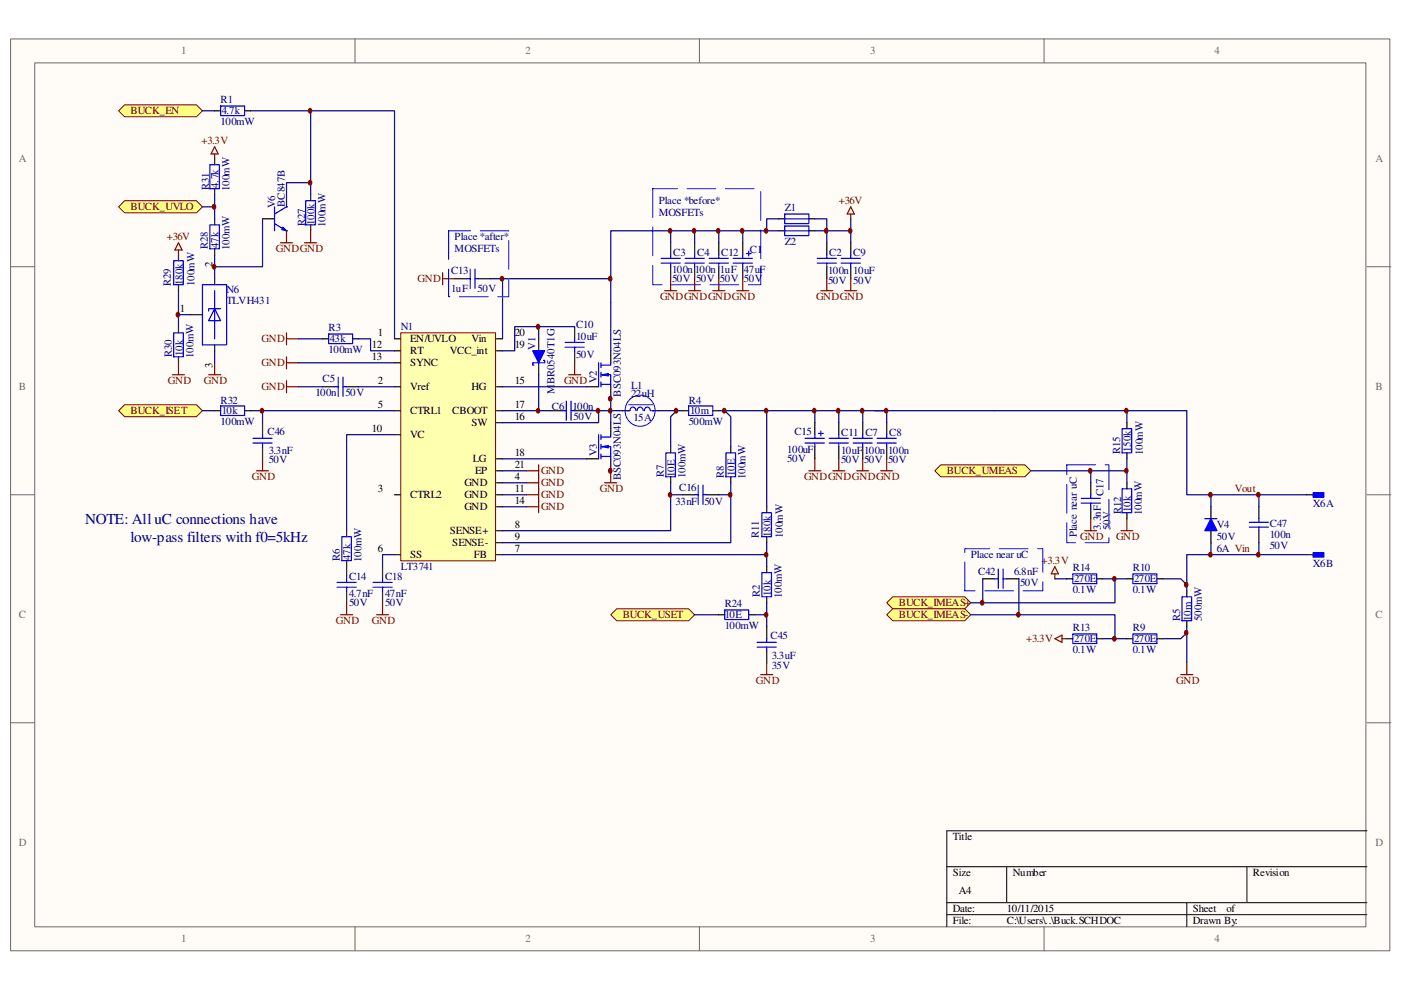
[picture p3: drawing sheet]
<svg xmlns="http://www.w3.org/2000/svg" width="297mm" height="210mm" viewBox="0 0 297 210" stroke-linecap="round" stroke-linejoin="round" font-family="sans-serif">
<defs><g id="words">
<g font-size="3.2" fill="#000080">
<text x="18" y="111">NOTE: All uC connections have</text>
<text x="27.7" y="114.9">low-pass filters with f0=5kHz</text>
</g>
<g font-size="2.3" fill="#696969">
<text x="38.4" y="11.5">1</text>
<text x="111.4" y="11.5">2</text>
<text x="184.5" y="11.5">3</text>
<text x="257.5" y="11.5">4</text>
<text x="4" y="34.4">A</text>
<text x="291.6" y="34.4">A</text>
<text x="4" y="82.7">B</text>
<text x="291.6" y="82.7">B</text>
<text x="4" y="131.1">C</text>
<text x="291.6" y="131.1">C</text>
<text x="4" y="179.4">D</text>
<text x="291.6" y="179.4">D</text>
<text x="38.4" y="199.8">1</text>
<text x="111.4" y="199.8">2</text>
<text x="184.5" y="199.8">3</text>
<text x="257.5" y="199.8">4</text>
</g>
<g font-size="2.3" fill="#000080">
<text x="46.8" y="21.9">R1</text>
<text x="46.8" y="26.5">100mW</text>
<text x="47" y="24.2">4.7k</text>
<text x="44.3" y="40.3" transform="rotate(-90 44.3 40.3)">R31</text>
<text x="46.4" y="39.8" transform="rotate(-90 46.4 39.8)">4.7k</text>
<text x="48.6" y="40.6" transform="rotate(-90 48.6 40.6)">100mW</text>
<text x="58.3" y="44.1" transform="rotate(-90 58.3 44.1)">V6</text>
<text x="60.4" y="43.9" transform="rotate(-90 60.4 43.9)">BC847B</text>
<text x="64.7" y="47.9" transform="rotate(-90 64.7 47.9)">R27</text>
<text x="66.7" y="47.7" transform="rotate(-90 66.7 47.7)">100k</text>
<text x="139.7" y="43.3">Place *before*</text>
<text x="139.7" y="45.8">MOSFETs</text>
<text x="166.4" y="44.8">Z1</text>
<text x="44.1" y="52.7" transform="rotate(-90 44.1 52.7)">R28</text>
<text x="46.4" y="52.5" transform="rotate(-90 46.4 52.5)">47k</text>
<text x="48.6" y="53" transform="rotate(-90 48.6 53)">100mW</text>
<text x="69" y="48.2" transform="rotate(-90 69 48.2)">100mW</text>
<text x="96.4" y="50.9">Place *after*</text>
<text x="96.4" y="53.5">MOSFETs</text>
<text x="159" y="53.7">C1</text>
<text x="166.4" y="51.9">Z2</text>
<text x="95.6" y="58">C13</text>
<text x="142.5" y="57.8">100n</text>
<text x="142.5" y="59.9">50V</text>
<text x="142.7" y="54.2">C3</text>
<text x="147.3" y="57.8">100n</text>
<text x="147.6" y="59.9">50V</text>
<text x="147.8" y="54.2">C4</text>
<text x="152.7" y="57.8">1uF</text>
<text x="152.7" y="59.9">50V</text>
<text x="152.9" y="54.2">C12</text>
<text x="157.7" y="57.8">47uF</text>
<text x="157.7" y="59.9">50V</text>
<text x="175.6" y="58">100n</text>
<text x="175.8" y="54.2">C2</text>
<text x="180.9" y="58">10uF</text>
<text x="180.9" y="54.2">C9</text>
<text x="36.2" y="60.7" transform="rotate(-90 36.2 60.7)">R29</text>
<text x="38.7" y="60.4" transform="rotate(-90 38.7 60.4)">180k</text>
<text x="41.3" y="60.7" transform="rotate(-90 41.3 60.7)">100mW</text>
<text x="48" y="64.4">TLVH431</text>
<text x="48" y="62.1">N6</text>
<text x="95.6" y="61.9">1uF</text>
<text x="101.3" y="61.9">50V</text>
<text x="175.6" y="60.1">50V</text>
<text x="180.9" y="60.1">50V</text>
<text x="69.7" y="70.3">R3</text>
<text x="85" y="70">N1</text>
<text x="122.1" y="69.5">C10</text>
<text x="36.4" y="75.6" transform="rotate(-90 36.4 75.6)">R30</text>
<text x="38.7" y="75.4" transform="rotate(-90 38.7 75.4)">10k</text>
<text x="41" y="75.9" transform="rotate(-90 41 75.9)">100mW</text>
<text x="69.7" y="74.8">100mW</text>
<text x="69.9" y="72.6">43k</text>
<text x="113.5" y="74.1" transform="rotate(-90 113.5 74.1)">V1</text>
<text x="122.1" y="72.1">10uF</text>
<text x="122.1" y="75.9">50V</text>
<text x="66.9" y="84">100n</text>
<text x="68.4" y="80.9">C5</text>
<text x="73.2" y="84">50V</text>
<text x="117.6" y="83.6" transform="rotate(-90 117.6 83.6)">MBR0540T1G</text>
<text x="126.5" y="81.2" transform="rotate(-90 126.5 81.2)">V2</text>
<text x="133.8" y="82.5">L1</text>
<text x="46.8" y="85.6">R32</text>
<text x="47" y="87.8">10k</text>
<text x="117" y="86.8">C6</text>
<text x="121.4" y="86.8">100n</text>
<text x="121.6" y="89.1">50V</text>
<text x="131.6" y="84.1" transform="rotate(-90 131.6 84.1)">BSC093N04LS</text>
<text x="133.8" y="84.2">22uH</text>
<text x="134.3" y="89.4">15A</text>
<text x="146" y="85.6">R4</text>
<text x="146.3" y="87.8">10m</text>
<text x="46.8" y="90.1">100mW</text>
<text x="56.7" y="92.2">C46</text>
<text x="146" y="90.1">500mW</text>
<text x="166.9" y="96">100uF</text>
<text x="168.4" y="92.2">C15</text>
<text x="178.3" y="92.4">C11 C7</text>
<text x="188.5" y="92.4">C8</text>
<text x="239.8" y="95.8" transform="rotate(-90 239.8 95.8)">150k</text>
<text x="57" y="96.2">3.3nF</text>
<text x="57" y="98.3">50V</text>
<text x="126.5" y="96.8" transform="rotate(-90 126.5 96.8)">V3</text>
<text x="131.6" y="101.9" transform="rotate(-90 131.6 101.9)">BSC093N04LS</text>
<text x="140.8" y="101.1" transform="rotate(-90 140.8 101.1)">R7</text>
<text x="143.1" y="101.1" transform="rotate(-90 143.1 101.1)">10E</text>
<text x="145.4" y="101.3" transform="rotate(-90 145.4 101.3)">100mW</text>
<text x="153.5" y="101.3" transform="rotate(-90 153.5 101.3)">R8</text>
<text x="155.8" y="100.8" transform="rotate(-90 155.8 100.8)">10E</text>
<text x="158.1" y="101.6" transform="rotate(-90 158.1 101.6)">100mW</text>
<text x="166.9" y="98">50V</text>
<text x="178.3" y="96.2">10uF</text>
<text x="178.3" y="98.3">50V</text>
<text x="183.2" y="96.2">100n</text>
<text x="183.2" y="98.3">50V</text>
<text x="188.3" y="96.2">100n</text>
<text x="188.3" y="98.3">50V</text>
<text x="237.5" y="96.3" transform="rotate(-90 237.5 96.3)">R15</text>
<text x="242.3" y="96.5" transform="rotate(-90 242.3 96.5)">100mW</text>
<text x="143.3" y="107.1">33nF 50V</text>
<text x="144" y="104.1">C16</text>
<text x="233.9" y="105.2" transform="rotate(-90 233.9 105.2)">C17</text>
<text x="278.4" y="107.4">X6A</text>
<text x="163.4" y="113.8" transform="rotate(-90 163.4 113.8)">180k</text>
<text x="228.3" y="113.8" transform="rotate(-90 228.3 113.8)">Place near uC</text>
<text x="233.4" y="112.3" transform="rotate(-90 233.4 112.3)">3.3nF</text>
<text x="235.5" y="112.3" transform="rotate(-90 235.5 112.3)">50V</text>
<text x="237.7" y="109" transform="rotate(-90 237.7 109)">R12</text>
<text x="239.8" y="108.5" transform="rotate(-90 239.8 108.5)">10k</text>
<text x="242.1" y="109.3" transform="rotate(-90 242.1 109.3)">100mW</text>
<text x="258" y="112">V4</text>
<text x="269.2" y="111.8">C47</text>
<text x="72" y="118.9" transform="rotate(-90 72 118.9)">R6</text>
<text x="74.3" y="118.7" transform="rotate(-90 74.3 118.7)">47k</text>
<text x="76.6" y="119.2" transform="rotate(-90 76.6 119.2)">100mW</text>
<text x="160.9" y="114.1" transform="rotate(-90 160.9 114.1)">R11</text>
<text x="166" y="114.1" transform="rotate(-90 166 114.1)">100mW</text>
<text x="205.9" y="118.4">Place near uC</text>
<text x="258" y="114.6">50V</text>
<text x="258" y="117.1">6A Vin</text>
<text x="269.2" y="114">100n</text>
<text x="269.2" y="116.3">50V</text>
<text x="74" y="122.9">C14</text>
<text x="81.7" y="122.9">C18</text>
<text x="85" y="120.9">LT3741</text>
<text x="207.4" y="121.9">C42</text>
<text x="215" y="121.9">6.8nF</text>
<text x="216.3" y="124.2">50V</text>
<text x="227.5" y="125.7">0.1W</text>
<text x="227.5" y="121.2">R14</text>
<text x="227.8" y="123.4">270E</text>
<text x="240.2" y="125.7">0.1W</text>
<text x="240.2" y="121.2">R10</text>
<text x="240.5" y="123.4">270E</text>
<text x="278.4" y="120.1">X6B</text>
<text x="74" y="126.5">4.7nF</text>
<text x="74" y="128.5">50V</text>
<text x="81.7" y="126.5">47nF</text>
<text x="81.7" y="128.5">50V</text>
<text x="153.7" y="131.1">10E</text>
<text x="153.7" y="128.8">R24</text>
<text x="161.1" y="126.5" transform="rotate(-90 161.1 126.5)">R2</text>
<text x="163.4" y="126.3" transform="rotate(-90 163.4 126.3)">10k</text>
<text x="165.7" y="126.8" transform="rotate(-90 165.7 126.8)">100mW</text>
<text x="250.2" y="131.6" transform="rotate(-90 250.2 131.6)">R5</text>
<text x="252.5" y="131.6" transform="rotate(-90 252.5 131.6)">10m</text>
<text x="254.8" y="131.6" transform="rotate(-90 254.8 131.6)">500mW</text>
<text x="153.7" y="133.3">100mW</text>
<text x="163.4" y="135.4">C45</text>
<text x="227.5" y="133.9">R13</text>
<text x="227.8" y="136.1">270E</text>
<text x="240.2" y="133.9">R9</text>
<text x="240.5" y="136.1">270E</text>
<text x="163.6" y="139.7">3.3uF</text>
<text x="163.6" y="141.8">35V</text>
<text x="227.5" y="138.5">0.1W</text>
<text x="240.2" y="138.5">0.1W</text>
</g>
<g font-size="2.3" fill="#800000">
<text x="27.7" y="24.2">BUCK_EN</text>
<text x="42.7" y="30.6">+3.3V</text>
<text x="27.7" y="44.6">BUCK_UVLO</text>
<text x="177.8" y="43.3">+36V</text>
<text x="35.3" y="50.9">+36V</text>
<text x="58.5" y="53.5">GNDGND</text>
<text x="88.5" y="59.9">GND</text>
<text x="140" y="63.7">GNDGNDGNDGND</text>
<text x="173" y="63.7">GNDGND</text>
<text x="55.5" y="72.6">GND</text>
<text x="55.5" y="77.6">GND</text>
<text x="35.6" y="81.4">GND</text>
<text x="43.2" y="81.4">GND</text>
<text x="55.5" y="82.7">GND</text>
<text x="119.6" y="81.4">GND</text>
<text x="27.7" y="87.8">BUCK_ISET</text>
<text x="53.4" y="101.8">GND</text>
<text x="114.7" y="100.5">GND</text>
<text x="170.5" y="101.8">GNDGNDGNDGND</text>
<text x="200.7" y="100.5">BUCK_UMEAS</text>
<text x="114.7" y="103.1">GND</text>
<text x="114.7" y="105.6">GND</text>
<text x="127.2" y="104.4">GND</text>
<text x="261.8" y="104.4">Vout</text>
<text x="114.7" y="108.2">GND</text>
<text x="220.8" y="119.6">+3.3V</text>
<text x="229" y="114.6">GND</text>
<text x="236.6" y="114.6">GND</text>
<text x="132" y="131.1">BUCK_USET</text>
<text x="190.6" y="128.5">BUCK_IMEAS+</text>
<text x="190.6" y="131.1">BUCK_IMEAS-</text>
<text x="71.2" y="132.3">GND</text>
<text x="78.9" y="132.3">GND</text>
<text x="217.5" y="136.1">+3.3V</text>
<text x="160.3" y="145.1">GND</text>
<text x="249.4" y="145.1">GND</text>
</g>
<g font-size="2.3">
<text x="45.1" y="56.6" transform="rotate(-90 45.1 56.6)">2</text>
<text x="38.1" y="66.2">1</text>
<text x="80.1" y="71.3">1</text>
<text x="109.1" y="71.3">20</text>
<text x="45.1" y="77.9" transform="rotate(-90 45.1 77.9)">3</text>
<text x="78.9" y="73.8">12</text>
<text x="78.9" y="76.4">13</text>
<text x="87" y="72.6">EN/UVLO</text>
<text x="87" y="75.1">RT</text>
<text x="87" y="77.6">SYNC</text>
<text x="95.4" y="75.1">VCC_int</text>
<text x="100" y="72.6">Vin</text>
<text x="109.1" y="73.8">19</text>
<text x="80.1" y="81.4">2</text>
<text x="87" y="82.7">Vref</text>
<text x="100" y="82.7">HG</text>
<text x="109.1" y="81.4">15</text>
<text x="80.1" y="86.6">5</text>
<text x="87" y="87.8">CTRL1</text>
<text x="95.9" y="87.8">CBOOT</text>
<text x="109.1" y="89.1">16</text>
<text x="109.1" y="86.6">17</text>
<text x="78.9" y="91.7">10</text>
<text x="87" y="92.9">VC</text>
<text x="100" y="90.4">SW</text>
<text x="100.2" y="98">LG</text>
<text x="100.8" y="100.5">EP</text>
<text x="109.1" y="101.8">4</text>
<text x="109.1" y="96.7">18</text>
<text x="109.1" y="99.3">21</text>
<text x="80.1" y="104.4">3</text>
<text x="87" y="105.6">CTRL2</text>
<text x="98.5" y="103.1">GND</text>
<text x="98.5" y="105.6">GND</text>
<text x="109.1" y="104.4">11</text>
<text x="109.1" y="106.9">14</text>
<text x="95.4" y="113.3">SENSE+</text>
<text x="98.5" y="108.2">GND</text>
<text x="109.1" y="112">8</text>
<text x="80.1" y="117.1">6</text>
<text x="87" y="118.4">SS</text>
<text x="95.9" y="115.8">SENSE-</text>
<text x="100.5" y="118.4">FB</text>
<text x="109.1" y="117.1">7</text>
<text x="109.1" y="114.6">9</text>
<text x="202" y="178.1">Title</text>
<text x="202" y="185.8">Size</text>
<text x="214.8" y="185.8">Number</text>
<text x="265.6" y="185.8">Revision</text>
<text x="203.3" y="189.6">A4</text>
<text x="202" y="193.4">Date:</text>
<text x="202" y="196">File:</text>
<text x="213.5" y="193.4">10/11/2015</text>
<text x="213.5" y="196">C:\Users\..\Buck.SCHDOC</text>
<text x="252.9" y="193.4">Sheet</text>
<text x="252.9" y="196">Drawn By:</text>
<text x="260.1" y="193.4">of</text>
</g>
</g></defs>
<path d="M2.3 8.3h292.4v193.3h-292.4z" fill="#fffcf8"/>
<path d="M2.2 8.3h292.5v193.3h-292.5z" fill="none" stroke="#696969" stroke-width=".21"/>
<path d="M7.4 13.4h282.2v183.1h-282.2z" fill="#fffcf8"/>
<g fill="none" stroke="#696969" stroke-width=".21">
<path d="M7.4 13.3h282.2v183.2h-282.2zM75.3 8.2v5.1M148.3 8.2v5.1M221.4 8.2v5.1M2.2 56.6h5.1M289.8 56.6h5.1M2.2 104.9h5.1M289.8 104.9h5.1M2.2 153.2h5.1M289.8 153.2h5.1M75.3 196.5v5.1M148.3 196.5v5.1"/>
<path d="M221.4 196.5v5.1"/>
</g>
<path d="M289.8 176.1h-89.1v20.4M200.7 183.8h89.1M200.7 191.4h89.1M200.7 193.9h89.1M213.4 183.8v7.6M251.6 191.4v5.1M264.4 183.8v7.6" fill="none" stroke="#000" stroke-width=".21"/>
<path d="M180.4 43.9l.7 1.5h-1.5zM180.4 45.4v1" fill="none" stroke="#800000" stroke-width=".25"/>
<path d="M165.1 48.9h1.3M171.5 48.9h1.3M175.3 51.5v2.5M175.3 56.6v2.5M180.4 51.5v2.5M180.4 56.6v2.5" fill="none" stroke="#000" stroke-width=".25"/>
<path d="M166.4 47.9h5.1v2.1h-5.1zM166.4 48.9h5.1M173.3 54.8h4M173.3 55.8h4M175.3 54v.8M175.3 55.8v.8M178.3 54.8h4.1M178.3 55.8h4.1M180.4 54v.8M180.4 55.8v.8" fill="none" stroke="#00f" stroke-width=".25"/>
<path d="M85 70.6h20.1v48.3h-20.1z" fill="#ffffb0"/>
<path d="M85 70.6h20.1v48.3h-20.1z" fill="none" stroke="#800000" stroke-width=".21"/>
<g fill="none" stroke="#000" stroke-width=".25">
<path d="M96.4 59.1h2.5M101.5 59.1h2.5M142.2 51.5v2.5M142.2 56.6v2.5M147.3 51.5v2.5M147.3 56.6v2.5M152.4 51.5v2.5M152.4 56.6v2.5M157.5 51.5v2.5M157.5 56.6v2.5M165.1 46.4h1.3M171.5 46.4h1.3"/>
<path d="M68.4 71.8h1.3M74.8 71.8h1.2M83.6 71.8h1.3M83.6 74.4h1.3M83.6 76.9h1.3M105.3 71.8h1.2M105.3 74.4h1.2M114.2 71.8v2.6M114.2 76.9v2.6M121.8 69.3v2.5M121.8 74.4v2.5M129.5 74.4v2.5"/>
<path d="M83.6 82h1.3M83.6 87.1h1.3M83.6 92.2h1.3M105.3 82h1.2M105.3 87.1h1.2M105.3 89.6h1.2M105.3 97.3h1.2M105.3 99.8h1.2M116.8 87.1h2.5M121.8 87.1h2.6M124.4 82h2.5M124.4 97.3h2.5"/>
<path d="M129.5 84.5h.1M129.5 99.8h.1M129.5 82v2.5M129.5 89.6v2.6M129.5 97.3v2.5M132 87.1h1.3M138.4 87.1h1.3M144.7 87.1h1.3M151.1 87.1h1.3M172.8 89.6v2.6M172.8 94.7v2.6M177.8 89.6v2.6"/>
<path d="M177.8 94.7v2.6M182.9 89.6v2.6M182.9 94.7v2.6M188 89.6v2.6M188 94.7v2.6M83.6 104.9h1.3M83.6 117.6h1.3M105.3 104.9h1.2M105.3 102.4h1.2M105.3 117.6h1.2M105.3 112.5h1.2M105.3 115.1h1.2"/>
<path d="M105.3 107.4h1.2"/>
</g>
<g fill="none" stroke="#00f" stroke-width=".25">
<path d="M98.9 59.1h.8M99.7 57.1v4M100.7 57.1v4M100.7 59.1h.8M140.2 54.8h4M140.2 55.8h4M142.2 54v.8M142.2 55.8v.8M145.2 54.8h4.1M145.2 55.8h4.1M147.3 54v.8M147.3 55.8v.8"/>
<path d="M150.4 54.8h4M150.4 55.8h4M152.4 54v.8M152.4 55.8v.8M155.4 54.8h4.1M155.4 55.8h4.1M157.5 54v.8M157.5 55.8v.8M158.2 53.8h1.1M158.7 53.3v1M166.4 45.4h5.1v2h-5.1zM166.4 46.4h5.1"/>
<path d="M69.7 70.8h5.1v2.1h-5.1zM119.8 73.6h4.1M119.8 72.6h4.1M121.8 71.8v.8M121.8 73.6v.8M126.9 76.9v5.1M127.4 79.5h2.1v2M127.4 76.9v1M127.4 79v1M127.7 79.5l1.3-.3v.5zM129.5 76.9v.5h-2.1M119.3 87.1h.8"/>
<path d="M120.1 85v4.1M121.1 87.1h.7M121.1 85v4.1M126.9 92.2v5.1M127.4 81.5h2.1v.5M127.4 96.8h2.1v.5M127.4 94.7h2.1v2.1M127.4 81v1M127.4 92.2v1M127.4 94.2v1M127.4 96.3v1M127.7 94.7l1.3-.3v.6z"/>
<path d="M129.5 92.2v.5h-2.1M133.1 87.1h.5a.65 .65 0 0 1 .6-.8 .65 .65 0 0 1 .6 .8M135.1 87.1a.65 .65 0 0 1 .6-.8 .65 .65 0 0 1 .7 .8M136.6 87.1a.65 .65 0 0 1 .6-.8 .65 .65 0 0 1 .7 .8M138.1 87.1h.5M146 86.1h5.1v2h-5.1zM170.7 92.9h4.1M170.7 93.9h4.1M172.8 92.2v.7M172.8 93.9v.8M173.5 91.9h1M174 91.4v1"/>
<path d="M175.8 92.9h4.1M175.8 93.9h4.1M177.8 92.2v.7M177.8 93.9v.8M180.9 92.9h4.1M180.9 93.9h4.1M182.9 92.2v.7M182.9 93.9v.8M186 92.9h4M186 93.9h4M188 92.2v.7M188 93.9v.8"/>
</g>
<path d="M133.3 85.8h5.1" fill="none" stroke="#fffcf8" stroke-width=".21" stroke-dasharray="6.1 2"/>
<path d="M133.3 85.8h5.1" fill="none" stroke="#00f" stroke-width=".21" stroke-dasharray="6.1 2"/>
<path d="M133.5 84.7a3.2 3.2 0 0 1 4.5 .1 3.2 3.2 0 0 1 0 4.5 3.2 3.2 0 0 1-4.5 .1 3.4 3.4 0 0 1 0-4.7z" fill="none" stroke="#00f" stroke-width=".21"/>
<path d="M142.2 48.9v2.6M147.3 48.9v2.6M152.4 48.9v2.6M157.5 48.9v2.6" fill="none" stroke="#000080" stroke-width=".25"/>
<g fill="none" stroke="#800000" stroke-width=".25">
<path d="M142.2 59.1v2.5M147.3 59.1v2.5M152.4 59.1v2.5M157.5 59.1v2.5M175.3 59.1v2.5M180.4 59.1v2.5M120.6 79.5h2.5M121.8 76.9v2.6M140.9 61.6h2.6M146 61.6h2.5M151.1 61.6h2.6M156.2 61.6h2.5"/>
<path d="M174 61.6h2.6M179.1 61.6h2.5"/>
</g>
<path d="M112.9 74.4h2.6l-1.3 2.5z" fill="#00f"/>
<path d="M112.9 74.4h2.6l-1.3 2.5zM115.2 76.4h.3v.5h-2.6v.5h.3M79.1 123.5h4M79.1 124.5h4M81.1 122.7v.8M81.1 124.5v.8M161.5 121.4h2.1v5.1h-2.1z" fill="none" stroke="#00f" stroke-width=".25"/>
<g fill="none" stroke="#000080" stroke-width=".25">
<path d="M114.2 69.3v2.5M114.2 79.5v7.6M121.8 69.3h-12.7v5.1h-2.6M106.5 87.1h10.3M106.5 82h17.9M106.5 97.3h17.9M124.4 87.1h7.6M126.9 87.1v2.5h-20.4M129.5 84.5v5.1M139.7 87.1h5M172.8 87.1v2.5M177.8 87.1v2.5"/>
<path d="M182.9 87.1v2.5M188 87.1v2.5M106.5 102.4h5.2M106.5 104.9h5.2M106.5 107.4h5.2"/>
</g>
<g fill="none" stroke="#800000" stroke-width=".25">
<path d="M93.8 57.8v2.6M93.8 59.1h2.6M60.7 70.6v2.5M60.7 71.8h2.6M129.5 99.8v2.6M171.5 99.8h2.5M172.8 97.3v2.5M176.6 99.8h2.5M177.8 97.3v2.5M181.6 99.8h2.6M182.9 97.3v2.5M186.7 99.8h2.6"/>
<path d="M188 97.3v2.5M111.7 102.4h2.5M111.7 107.4h2.5M111.7 104.9h2.5M114.2 101.1v7.6M128.2 102.4h2.6M79.8 130.3h2.6M81.1 127.8v2.5"/>
</g>
<path d="M256.7 107.4v2.6M256.7 112.5v2.6M81.1 120.1v2.6M81.1 125.3v2.5M162.6 120.1v1.3M162.6 126.5v1.3" fill="none" stroke="#000" stroke-width=".25"/>
<path d="M256.7 110l1.3 2.5h-2.6z" fill="#00f"/>
<g fill="none" stroke="#00f" stroke-width=".25">
<path d="M71.7 80v4M72.7 80v4M70.9 82h.8M72.7 82h.8M141.2 96h2v5.1h-2zM153.9 96h2.1v5.1h-2.1zM72.5 113.8h2v5.1h-2zM147.3 104.9h.7M148 102.9v4M149.1 102.9v4M149.1 104.9h.7M161.5 108.7h2.1v5.1h-2.1z"/>
<path d="M255.4 110h2.6M256.7 110l1.3 2.5h-2.6zM71.5 123.5h4M71.5 124.5h4M73.5 122.7v.8M73.5 124.5v.8M250.6 126.5h2v5.1h-2z"/>
</g>
<g fill="none" stroke="#000" stroke-width=".25">
<path d="M68.4 82h2.5M73.5 82h2.5M142.2 94.7v1.3M154.9 94.7v1.3M73.5 112.5v1.3M73.5 118.9v3.8M142.2 101.1v1.3M144.7 104.9h2.6M149.8 104.9h2.6M154.9 101.1v1.3M162.6 107.4v1.3M162.6 113.8v1.3"/>
<path d="M73.5 125.3v2.5M251.6 125.3v1.2M251.6 131.6v1.3"/>
</g>
<g fill="none" stroke="#000080" stroke-width=".25">
<path d="M104 59.1h25.5M106.5 59.1v12.7M165.1 46.4h-2.5v2.5M165.1 48.9h-35.6v25.5M172.8 46.4h2.5v5.1M172.8 48.9h7.6M180.4 46.4v5.1M63.3 71.8h5.1M63.3 76.9h20.3M76 71.8h2.6v2.6h5M63.3 82h5.1M76 82h7.6"/>
<path d="M106.5 99.8h5.2M143.5 87.1l-1.3 1.2v6.4M152.4 87.1h35.6M153.7 87.1l1.2 1.2v6.4M162.6 87.1v20.3M106.5 117.6h56.1M142.2 104.9v7.6h-35.7M142.2 102.4v2.5M142.2 104.9h2.5M152.4 104.9h2.5M154.9 104.9v10.2h-48.4M154.9 102.4v2.5"/>
<path d="M162.6 115.1v5"/>
</g>
<g fill="none" stroke="#800000" stroke-width=".25">
<path d="M60.7 75.6v2.6M60.7 76.9h2.6M60.7 80.7v2.6M60.7 82h2.6M111.7 99.8h2.5M114.2 98.6v2.5M237.7 112.5h2.5M238.9 110v2.5M72.2 130.3h2.6M73.5 127.8v2.5M223.6 135.4l1.6-.7v1.5zM223.6 120.1l.8 1.6h-1.5z"/>
<path d="M223.6 121.7v1M225.2 135.4h1M250.4 143h2.5M251.6 140.5v2.5"/>
</g>
<path d="M25.1 87.1l1.3-1.3h15.3l1.2 1.3-1.2 1.2h-15.3z" fill-rule="evenodd" fill="#ffff80"/>
<path d="M25.1 87.1l1.3-1.3h15.3l1.2 1.3-1.2 1.2h-15.3z" fill="none" stroke="#800000" stroke-width=".21"/>
<path d="M25.1 23.5l1.3-1.3h15.3l1.2 1.3-1.2 1.3h-15.3z" fill-rule="evenodd" fill="#ffff80"/>
<path d="M25.1 23.5l1.3-1.3h15.3l1.2 1.3-1.2 1.3h-15.3z" fill="none" stroke="#800000" stroke-width=".21"/>
<path d="M129.5 130.3l1.3-1.2h15.2l1.3 1.2-1.3 1.3h-15.2z" fill-rule="evenodd" fill="#ffff80"/>
<path d="M129.5 130.3l1.3-1.2h15.2l1.3 1.2-1.3 1.3h-15.2z" fill="none" stroke="#800000" stroke-width=".21"/>
<path d="M198.2 99.8l1.3-1.2h17.8l1.3 1.2-1.3 1.3h-17.8z" fill-rule="evenodd" fill="#ffff80"/>
<path d="M198.2 99.8l1.3-1.2h17.8l1.3 1.2-1.3 1.3h-17.8z" fill="none" stroke="#800000" stroke-width=".21"/>
<path d="M188 127.8l1.3-1.3h15.3l1.2 1.3-1.2 1.3h-15.3z" fill-rule="evenodd" fill="#ffff80"/>
<path d="M188 127.8l1.3-1.3h15.3l1.2 1.3-1.2 1.3h-15.3z" fill="none" stroke="#800000" stroke-width=".21"/>
<path d="M188 130.3l1.3-1.2h15.3l1.2 1.2-1.2 1.3h-15.3z" fill-rule="evenodd" fill="#ffff80"/>
<path d="M188 130.3l1.3-1.2h15.3l1.2 1.2-1.2 1.3h-15.3z" fill="none" stroke="#800000" stroke-width=".21"/>
<path d="M185.5 87.1h66.1v17.8h25.5M238.9 87.1v2.5M238.9 97.3v5.1M256.7 104.9v2.5M256.7 115.1v2.5" fill="none" stroke="#000080" stroke-width=".25"/>
<path d="M95.1 48.9v14h12.8v-14h-12.8" fill="none" stroke="#fffcf8" stroke-width=".21" stroke-dasharray="6.1 2"/>
<path d="M95.1 48.9v14h12.8v-14h-12.8M138.4 40v20.4h22.9v-20.4h-22.9" fill="none" stroke="#00f" stroke-width=".21" stroke-dasharray="6.1 2"/>
<path d="M129.2 58.7a.46 .46 0 0 1 .5 .4 .46 .46 0 0 1-.5 .4 .61 .61 0 0 1 0-.8z" fill-rule="evenodd" fill="#800000"/>
<path d="M129.2 58.7a.46 .46 0 0 1 .5 .4 .46 .46 0 0 1-.5 .4 .61 .61 0 0 1 0-.8z" fill="none" stroke="#800000" stroke-width=".21"/>
<path d="M129.2 84.1a.46 .46 0 0 1 .5 .4 .46 .46 0 0 1-.5 .5 .61 .61 0 0 1 0-.9z" fill-rule="evenodd" fill="#800000"/>
<path d="M129.2 84.1a.46 .46 0 0 1 .5 .4 .46 .46 0 0 1-.5 .5 .61 .61 0 0 1 0-.9z" fill="none" stroke="#800000" stroke-width=".21"/>
<path d="M129.2 99.4a.45 .45 0 0 1 .5 .4 .45 .45 0 0 1-.5 .5 .6 .6 0 0 1 0-.9z" fill-rule="evenodd" fill="#800000"/>
<path d="M129.2 99.4a.45 .45 0 0 1 .5 .4 .45 .45 0 0 1-.5 .5 .6 .6 0 0 1 0-.9z" fill="none" stroke="#800000" stroke-width=".21"/>
<path d="M147 48.5a.45 .45 0 0 1 .5 .4 .45 .45 0 0 1-.5 .5 .6 .6 0 0 1 0-.9z" fill-rule="evenodd" fill="#800000"/>
<path d="M147 48.5a.45 .45 0 0 1 .5 .4 .45 .45 0 0 1-.5 .5 .6 .6 0 0 1 0-.9z" fill="none" stroke="#800000" stroke-width=".21"/>
<path d="M141.9 48.5a.45 .45 0 0 1 .5 .4 .45 .45 0 0 1-.5 .5 .6 .6 0 0 1 0-.9z" fill-rule="evenodd" fill="#800000"/>
<path d="M141.9 48.5a.45 .45 0 0 1 .5 .4 .45 .45 0 0 1-.5 .5 .6 .6 0 0 1 0-.9z" fill="none" stroke="#800000" stroke-width=".21"/>
<path d="M152.1 48.5a.45 .45 0 0 1 .6 .4 .45 .45 0 0 1-.6 .5 .6 .6 0 0 1 0-.9z" fill-rule="evenodd" fill="#800000"/>
<path d="M152.1 48.5a.45 .45 0 0 1 .6 .4 .45 .45 0 0 1-.6 .5 .6 .6 0 0 1 0-.9z" fill="none" stroke="#800000" stroke-width=".21"/>
<path d="M157.2 48.5a.45 .45 0 0 1 .5 .4 .45 .45 0 0 1-.5 .5 .6 .6 0 0 1 0-.9z" fill-rule="evenodd" fill="#800000"/>
<path d="M157.2 48.5a.45 .45 0 0 1 .5 .4 .45 .45 0 0 1-.5 .5 .6 .6 0 0 1 0-.9z" fill="none" stroke="#800000" stroke-width=".21"/>
<path d="M113.9 68.8a.47 .47 0 0 1 .6 .5 .47 .47 0 0 1-.6 .4 .64 .64 0 0 1 0-.9z" fill-rule="evenodd" fill="#800000"/>
<path d="M113.9 68.8a.47 .47 0 0 1 .6 .5 .47 .47 0 0 1-.6 .4 .64 .64 0 0 1 0-.9z" fill="none" stroke="#800000" stroke-width=".21"/>
<path d="M113.9 86.6a.45 .45 0 0 1 .6 .5 .45 .45 0 0 1-.6 .4 .6 .6 0 0 1 0-.9z" fill-rule="evenodd" fill="#800000"/>
<path d="M113.9 86.6a.45 .45 0 0 1 .6 .5 .45 .45 0 0 1-.6 .4 .6 .6 0 0 1 0-.9z" fill="none" stroke="#800000" stroke-width=".21"/>
<path d="M126.6 86.6a.45 .45 0 0 1 .6 .5 .45 .45 0 0 1-.6 .4 .6 .6 0 0 1 0-.9z" fill-rule="evenodd" fill="#800000"/>
<path d="M126.6 86.6a.45 .45 0 0 1 .6 .5 .45 .45 0 0 1-.6 .4 .6 .6 0 0 1 0-.9z" fill="none" stroke="#800000" stroke-width=".21"/>
<path d="M129.2 86.6a.45 .45 0 0 1 .5 .5 .45 .45 0 0 1-.5 .4 .6 .6 0 0 1 0-.9z" fill-rule="evenodd" fill="#800000"/>
<path d="M129.2 86.6a.45 .45 0 0 1 .5 .5 .45 .45 0 0 1-.5 .4 .6 .6 0 0 1 0-.9z" fill="none" stroke="#800000" stroke-width=".21"/>
<path d="M187.7 86.6a.45 .45 0 0 1 .6 .5 .45 .45 0 0 1-.6 .4 .6 .6 0 0 1 0-.9z" fill-rule="evenodd" fill="#800000"/>
<path d="M187.7 86.6a.45 .45 0 0 1 .6 .5 .45 .45 0 0 1-.6 .4 .6 .6 0 0 1 0-.9z" fill="none" stroke="#800000" stroke-width=".21"/>
<path d="M182.6 86.6a.45 .45 0 0 1 .6 .5 .45 .45 0 0 1-.6 .4 .6 .6 0 0 1 0-.9z" fill-rule="evenodd" fill="#800000"/>
<path d="M182.6 86.6a.45 .45 0 0 1 .6 .5 .45 .45 0 0 1-.6 .4 .6 .6 0 0 1 0-.9z" fill="none" stroke="#800000" stroke-width=".21"/>
<path d="M177.5 86.6a.45 .45 0 0 1 .6 .5 .45 .45 0 0 1-.6 .4 .6 .6 0 0 1 0-.9z" fill-rule="evenodd" fill="#800000"/>
<path d="M177.5 86.6a.45 .45 0 0 1 .6 .5 .45 .45 0 0 1-.6 .4 .6 .6 0 0 1 0-.9z" fill="none" stroke="#800000" stroke-width=".21"/>
<path d="M143.1 86.6a.45 .45 0 0 1 .6 .5 .45 .45 0 0 1-.6 .4 .6 .6 0 0 1 0-.9z" fill-rule="evenodd" fill="#800000"/>
<path d="M143.1 86.6a.45 .45 0 0 1 .6 .5 .45 .45 0 0 1-.6 .4 .6 .6 0 0 1 0-.9z" fill="none" stroke="#800000" stroke-width=".21"/>
<path d="M141.9 104.5a.45 .45 0 0 1 .5 .4 .45 .45 0 0 1-.5 .4 .6 .6 0 0 1 0-.8z" fill-rule="evenodd" fill="#800000"/>
<path d="M141.9 104.5a.45 .45 0 0 1 .5 .4 .45 .45 0 0 1-.5 .4 .6 .6 0 0 1 0-.8z" fill="none" stroke="#800000" stroke-width=".21"/>
<path d="M154.6 104.5a.45 .45 0 0 1 .6 .4 .45 .45 0 0 1-.6 .4 .6 .6 0 0 1 0-.8z" fill-rule="evenodd" fill="#800000"/>
<path d="M154.6 104.5a.45 .45 0 0 1 .6 .4 .45 .45 0 0 1-.6 .4 .6 .6 0 0 1 0-.8z" fill="none" stroke="#800000" stroke-width=".21"/>
<path d="M175 48.5a.45 .45 0 0 1 .6 .4 .45 .45 0 0 1-.6 .5 .6 .6 0 0 1 0-.9z" fill-rule="evenodd" fill="#800000"/>
<path d="M175 48.5a.45 .45 0 0 1 .6 .4 .45 .45 0 0 1-.6 .5 .6 .6 0 0 1 0-.9z" fill="none" stroke="#800000" stroke-width=".21"/>
<path d="M180.1 48.5a.45 .45 0 0 1 .5 .4 .45 .45 0 0 1-.5 .5 .6 .6 0 0 1 0-.9z" fill-rule="evenodd" fill="#800000"/>
<path d="M180.1 48.5a.45 .45 0 0 1 .5 .4 .45 .45 0 0 1-.5 .5 .6 .6 0 0 1 0-.9z" fill="none" stroke="#800000" stroke-width=".21"/>
<path d="M162.2 48.5a.45 .45 0 0 1 .6 .4 .45 .45 0 0 1-.6 .5 .6 .6 0 0 1 0-.9z" fill-rule="evenodd" fill="#800000"/>
<path d="M162.2 48.5a.45 .45 0 0 1 .6 .4 .45 .45 0 0 1-.6 .5 .6 .6 0 0 1 0-.9z" fill="none" stroke="#800000" stroke-width=".21"/>
<path d="M106.2 58.7a.46 .46 0 0 1 .6 .4 .46 .46 0 0 1-.6 .4 .61 .61 0 0 1 0-.8z" fill-rule="evenodd" fill="#800000"/>
<path d="M106.2 58.7a.46 .46 0 0 1 .6 .4 .46 .46 0 0 1-.6 .4 .61 .61 0 0 1 0-.8z" fill="none" stroke="#800000" stroke-width=".21"/>
<path d="M162.2 117.2a.45 .45 0 0 1 .6 .4 .45 .45 0 0 1-.6 .4 .6 .6 0 0 1 0-.8z" fill-rule="evenodd" fill="#800000"/>
<path d="M162.2 117.2a.45 .45 0 0 1 .6 .4 .45 .45 0 0 1-.6 .4 .6 .6 0 0 1 0-.8z" fill="none" stroke="#800000" stroke-width=".21"/>
<path d="M256.4 104.5a.45 .45 0 0 1 .6 .4 .45 .45 0 0 1-.6 .4 .6 .6 0 0 1 0-.8z" fill-rule="evenodd" fill="#800000"/>
<path d="M256.4 104.5a.45 .45 0 0 1 .6 .4 .45 .45 0 0 1-.6 .4 .6 .6 0 0 1 0-.8z" fill="none" stroke="#800000" stroke-width=".21"/>
<g fill="none" stroke="#000" stroke-width=".25">
<path d="M45.5 23.5h1.3M51.9 23.5h1.2M37.8 54v1.3M45.5 59.1v1.3M55.7 46.4h2.5M60.7 43.9h.1M60.7 48.9h.1M65.9 41.3v1.2M65.9 47.7v1.2M37.8 60.4v1.2M37.8 69.3v1.3M37.8 75.6v1.3"/>
<path d="M40.4 66.7h2.5M45.5 73.1v1.3"/>
</g>
<path d="M46.8 22.5h5.1v2h-5.1zM36.8 55.3h2.1v5.1h-2.1zM58.2 47.4l2.5 1.5M58.2 43.9v5M60 48.2l.7 .7-1-.2zM60.7 43.9l-2.5 1.5M64.8 42.5h2.1v5.2h-2.1zM36.8 70.6h2.1v5h-2.1zM42.9 60.4h5.1v12.7h-5.1zM45.5 65.4l1.3 2.6h-2.6zM45.5 61.6v10.2M46.8 65.4h-2.6v.6" fill="none" stroke="#00f" stroke-width=".25"/>
<path d="M45.5 32.6v1.1M45.5 31.1l.8 1.5h-1.6zM37.8 53v1M37.8 51.5l.8 1.5h-1.5zM36.6 79.5h2.5M37.8 76.9v2.6M44.2 79.5h2.6M45.5 76.9v2.6" fill="none" stroke="#800000" stroke-width=".25"/>
<path d="M42.9 23.5h2.6M45.5 54v5.1M37.8 61.6v7.7M37.8 66.7h2.6M45.5 74.4v2.5" fill="none" stroke="#000080" stroke-width=".25"/>
<path d="M37.5 66.3a.45 .45 0 0 1 .6 .4 .45 .45 0 0 1-.6 .5 .6 .6 0 0 1 0-.9z" fill-rule="evenodd" fill="#800000"/>
<path d="M37.5 66.3a.45 .45 0 0 1 .6 .4 .45 .45 0 0 1-.6 .5 .6 .6 0 0 1 0-.9z" fill="none" stroke="#800000" stroke-width=".21"/>
<path d="M55.7 46.4v10.2h-10.2" fill="none" stroke="#000080" stroke-width=".25"/>
<path d="M45.2 56.1a.46 .46 0 0 1 .6 .5 .46 .46 0 0 1-.6 .4 .61 .61 0 0 1 0-.9z" fill-rule="evenodd" fill="#800000"/>
<path d="M45.2 56.1a.46 .46 0 0 1 .6 .5 .46 .46 0 0 1-.6 .4 .61 .61 0 0 1 0-.9z" fill="none" stroke="#800000" stroke-width=".21"/>
<path d="M59.5 51.5h2.5M60.7 48.9v2.6M64.6 51.5h2.5M65.9 48.9v2.6" fill="none" stroke="#800000" stroke-width=".25"/>
<path d="M44.5 34.9h2v5.1h-2zM44.5 47.7h2v5h-2z" fill="none" stroke="#00f" stroke-width=".25"/>
<path d="M45.5 33.7v1.2M45.5 40v1.3M45.5 46.4v1.3M45.5 52.7v1.3" fill="none" stroke="#000" stroke-width=".25"/>
<path d="M42.9 43.9h2.6M45.5 41.3v5.1" fill="none" stroke="#000080" stroke-width=".25"/>
<path d="M45.2 43.4a.47 .47 0 0 1 .6 .4 .47 .47 0 0 1-.6 .5 .64 .64 0 0 1 0-.9z" fill-rule="evenodd" fill="#800000"/>
<path d="M45.2 43.4a.47 .47 0 0 1 .6 .4 .47 .47 0 0 1-.6 .5 .64 .64 0 0 1 0-.9z" fill="none" stroke="#800000" stroke-width=".21"/>
<path d="M65.9 38.7h-5.2v5.2M65.9 23.5v17.8" fill="none" stroke="#000080" stroke-width=".25"/>
<path d="M65.5 38.3a.45 .45 0 0 1 .6 .4 .45 .45 0 0 1-.6 .5 .6 .6 0 0 1 0-.9z" fill-rule="evenodd" fill="#800000"/>
<path d="M65.5 38.3a.45 .45 0 0 1 .6 .4 .45 .45 0 0 1-.6 .5 .6 .6 0 0 1 0-.9z" fill="none" stroke="#800000" stroke-width=".21"/>
<path d="M53.1 23.5h30.5v48.3" fill="none" stroke="#000080" stroke-width=".25"/>
<path d="M65.5 23.1a.45 .45 0 0 1 .6 .4 .45 .45 0 0 1-.6 .4 .6 .6 0 0 1 0-.8z" fill-rule="evenodd" fill="#800000"/>
<path d="M65.5 23.1a.45 .45 0 0 1 .6 .4 .45 .45 0 0 1-.6 .4 .6 .6 0 0 1 0-.8z" fill="none" stroke="#800000" stroke-width=".21"/>
<path d="M26.4 42.5h15.3l1.2 1.4-1.2 1.2h-15.3l-1.3-1.2z" fill-rule="evenodd" fill="#ffff80"/>
<path d="M26.4 42.5h15.3l1.2 1.4-1.2 1.2h-15.3l-1.3-1.2z" fill="none" stroke="#800000" stroke-width=".21"/>
<path d="M161.3 143h2.5M162.6 140.5v2.5" fill="none" stroke="#800000" stroke-width=".25"/>
<path d="M160 130.3h2.6M162.6 127.8v5.1" fill="none" stroke="#000080" stroke-width=".25"/>
<path d="M162.2 129.9a.45 .45 0 0 1 .6 .4 .45 .45 0 0 1-.6 .5 .6 .6 0 0 1 0-.9z" fill-rule="evenodd" fill="#800000"/>
<path d="M162.2 129.9a.45 .45 0 0 1 .6 .4 .45 .45 0 0 1-.6 .5 .6 .6 0 0 1 0-.9z" fill="none" stroke="#800000" stroke-width=".21"/>
<path d="M147.3 130.3h5.1" fill="none" stroke="#000080" stroke-width=".25"/>
<path d="M153.7 129.3h5v2.1h-5z" fill="none" stroke="#00f" stroke-width=".25"/>
<path d="M152.4 130.3h1.3M158.7 130.3h1.3" fill="none" stroke="#000" stroke-width=".25"/>
<path d="M278.4 104.5h2.3v1h-2.3z" fill="#00f"/>
<path d="M278.4 104.4h2.3v1.1h-2.3z" fill="none" stroke="#00f" stroke-width=".21"/>
<path d="M277.1 104.9h1.3" fill="none" stroke="#000" stroke-width=".25"/>
<path d="M278.4 117.2h2.3v1h-2.3z" fill="#00f"/>
<path d="M278.4 117.1h2.3v1.1h-2.3z" fill="none" stroke="#00f" stroke-width=".21"/>
<g fill="none" stroke="#000" stroke-width=".25">
<path d="M45.5 87.1h1.3M51.9 87.1h1.2M55.7 89.6v2.6M55.7 94.7v2.6M238.9 89.6v1.3M238.9 96v1.3M231.3 102.4v2.5M231.3 107.4v2.6M238.9 102.4v1.2M238.9 108.7v1.3M277.1 117.6h1.3M162.6 132.9v2.5"/>
<path d="M162.6 138v2.5M208.4 122.7h2.5M213.4 122.7h2.6"/>
</g>
<path d="M54.4 99.8h2.5M55.7 97.3v2.5M230 112.5h2.5M231.3 110v2.5" fill="none" stroke="#800000" stroke-width=".25"/>
<path d="M42.9 87.1h2.6M53.1 87.1h30.5M55.7 87.1v2.5M83.6 92.2h-10.1v20.3M231.3 99.8v2.6M83.6 117.6h-2.5v2.5" fill="none" stroke="#000080" stroke-width=".25"/>
<g fill="none" stroke="#00f" stroke-width=".25">
<path d="M46.8 86.1h5.1v2h-5.1zM53.6 92.9h4.1M53.6 93.9h4.1M55.7 92.2v.7M55.7 93.9v.8M237.9 90.9h2v5.1h-2zM229.2 105.7h4.1M229.2 106.7h4.1M231.3 104.9v.8M231.3 106.7v.7M237.9 103.6h2v5.1h-2zM160.5 136.2h4.1"/>
<path d="M160.5 137.2h4.1M162.6 135.4v.8M162.6 137.2v.8M210.9 122.7h.8M211.7 120.7v4.1M212.7 120.7v4.1M212.7 122.7h.7"/>
</g>
<path d="M55.3 86.6a.45 .45 0 0 1 .6 .5 .45 .45 0 0 1-.6 .4 .6 .6 0 0 1 0-.9z" fill-rule="evenodd" fill="#800000"/>
<path d="M55.3 86.6a.45 .45 0 0 1 .6 .5 .45 .45 0 0 1-.6 .4 .6 .6 0 0 1 0-.9z" fill="none" stroke="#800000" stroke-width=".21"/>
<path d="M226.2 98.6h8.9v16.5h-8.9v-16.5" fill="none" stroke="#fffcf8" stroke-width=".21" stroke-dasharray="6.1 2"/>
<path d="M226.2 98.6h8.9v16.5h-8.9v-16.5M204.6 125.3v-9h16.5v9h-16.5" fill="none" stroke="#00f" stroke-width=".21" stroke-dasharray="6.1 2"/>
<path d="M266.9 107.4v2.6M266.9 112.5v2.6" fill="none" stroke="#000" stroke-width=".25"/>
<path d="M264.9 110.7h4M264.9 111.8h4M266.9 110v.7M266.9 111.8v.7" fill="none" stroke="#00f" stroke-width=".25"/>
<path d="M266.9 104.9v2.5M266.9 115.1v2.5" fill="none" stroke="#000080" stroke-width=".25"/>
<path d="M266.6 104.5a.45 .45 0 0 1 .6 .4 .45 .45 0 0 1-.6 .4 .6 .6 0 0 1 0-.8z" fill-rule="evenodd" fill="#800000"/>
<path d="M266.6 104.5a.45 .45 0 0 1 .6 .4 .45 .45 0 0 1-.6 .4 .6 .6 0 0 1 0-.8z" fill="none" stroke="#800000" stroke-width=".21"/>
<path d="M277.1 117.6h-25.5v7.7M233.8 122.7h5.1M233.8 135.4h5.1M246.5 122.7h3.9l1.2 1.3M251.6 134.2l-1.2 1.2h-3.9" fill="none" stroke="#000080" stroke-width=".25"/>
<path d="M251.3 123.6a.45 .45 0 0 1 .6 .4 .45 .45 0 0 1-.6 .4 .6 .6 0 0 1 0-.8z" fill-rule="evenodd" fill="#800000"/>
<path d="M251.3 123.6a.45 .45 0 0 1 .6 .4 .45 .45 0 0 1-.6 .4 .6 .6 0 0 1 0-.8z" fill="none" stroke="#800000" stroke-width=".21"/>
<path d="M256.4 117.2a.45 .45 0 0 1 .6 .4 .45 .45 0 0 1-.6 .4 .6 .6 0 0 1 0-.8z" fill-rule="evenodd" fill="#800000"/>
<path d="M256.4 117.2a.45 .45 0 0 1 .6 .4 .45 .45 0 0 1-.6 .4 .6 .6 0 0 1 0-.8z" fill="none" stroke="#800000" stroke-width=".21"/>
<path d="M266.6 117.2a.45 .45 0 0 1 .6 .4 .45 .45 0 0 1-.6 .4 .6 .6 0 0 1 0-.8z" fill-rule="evenodd" fill="#800000"/>
<path d="M266.6 117.2a.45 .45 0 0 1 .6 .4 .45 .45 0 0 1-.6 .4 .6 .6 0 0 1 0-.8z" fill="none" stroke="#800000" stroke-width=".21"/>
<path d="M251.6 132.9v7.6" fill="none" stroke="#000080" stroke-width=".25"/>
<path d="M251.3 133.7a.46 .46 0 0 1 .6 .5 .46 .46 0 0 1-.6 .4 .61 .61 0 0 1 0-.9z" fill-rule="evenodd" fill="#800000"/>
<path d="M251.3 133.7a.46 .46 0 0 1 .6 .5 .46 .46 0 0 1-.6 .4 .61 .61 0 0 1 0-.9z" fill="none" stroke="#800000" stroke-width=".21"/>
<path d="M236.4 122.7v5.1h-30.6" fill="none" stroke="#000080" stroke-width=".25"/>
<path d="M236.1 122.3a.45 .45 0 0 1 .5 .4 .45 .45 0 0 1-.5 .5 .6 .6 0 0 1 0-.9z" fill-rule="evenodd" fill="#800000"/>
<path d="M236.1 122.3a.45 .45 0 0 1 .5 .4 .45 .45 0 0 1-.5 .5 .6 .6 0 0 1 0-.9z" fill="none" stroke="#800000" stroke-width=".21"/>
<path d="M205.8 130.3h30.6v5.1" fill="none" stroke="#000080" stroke-width=".25"/>
<path d="M236.1 135a.46 .46 0 0 1 .5 .4 .46 .46 0 0 1-.5 .5 .61 .61 0 0 1 0-.9z" fill-rule="evenodd" fill="#800000"/>
<path d="M236.1 135a.46 .46 0 0 1 .5 .4 .46 .46 0 0 1-.5 .5 .61 .61 0 0 1 0-.9z" fill="none" stroke="#800000" stroke-width=".21"/>
<path d="M238.6 86.6a.45 .45 0 0 1 .6 .5 .45 .45 0 0 1-.6 .4 .6 .6 0 0 1 0-.9z" fill-rule="evenodd" fill="#800000"/>
<path d="M238.6 86.6a.45 .45 0 0 1 .6 .5 .45 .45 0 0 1-.6 .4 .6 .6 0 0 1 0-.9z" fill="none" stroke="#800000" stroke-width=".21"/>
<path d="M218.6 99.8h20.3" fill="none" stroke="#000080" stroke-width=".25"/>
<path d="M238.6 99.4a.45 .45 0 0 1 .6 .4 .45 .45 0 0 1-.6 .5 .6 .6 0 0 1 0-.9z" fill-rule="evenodd" fill="#800000"/>
<path d="M238.6 99.4a.45 .45 0 0 1 .6 .4 .45 .45 0 0 1-.6 .5 .6 .6 0 0 1 0-.9z" fill="none" stroke="#800000" stroke-width=".21"/>
<path d="M230.9 99.4a.45 .45 0 0 1 .6 .4 .45 .45 0 0 1-.6 .5 .6 .6 0 0 1 0-.9z" fill-rule="evenodd" fill="#800000"/>
<path d="M230.9 99.4a.45 .45 0 0 1 .6 .4 .45 .45 0 0 1-.6 .5 .6 .6 0 0 1 0-.9z" fill="none" stroke="#800000" stroke-width=".21"/>
<path d="M208.4 122.7v5.1M223.6 122.7h2.6" fill="none" stroke="#000080" stroke-width=".25"/>
<path d="M208 127.4a.45 .45 0 0 1 .6 .4 .45 .45 0 0 1-.6 .4 .6 .6 0 0 1 0-.8z" fill-rule="evenodd" fill="#800000"/>
<path d="M208 127.4a.45 .45 0 0 1 .6 .4 .45 .45 0 0 1-.6 .4 .6 .6 0 0 1 0-.8z" fill="none" stroke="#800000" stroke-width=".21"/>
<path d="M172.4 86.6a.45 .45 0 0 1 .6 .5 .45 .45 0 0 1-.6 .4 .6 .6 0 0 1 0-.9z" fill-rule="evenodd" fill="#800000"/>
<path d="M172.4 86.6a.45 .45 0 0 1 .6 .5 .45 .45 0 0 1-.6 .4 .6 .6 0 0 1 0-.9z" fill="none" stroke="#800000" stroke-width=".21"/>
<path d="M153.3 86.6a.45 .45 0 0 1 .6 .5 .45 .45 0 0 1-.6 .4 .6 .6 0 0 1 0-.9z" fill-rule="evenodd" fill="#800000"/>
<path d="M153.3 86.6a.45 .45 0 0 1 .6 .5 .45 .45 0 0 1-.6 .4 .6 .6 0 0 1 0-.9z" fill="none" stroke="#800000" stroke-width=".21"/>
<path d="M162.2 86.6a.45 .45 0 0 1 .6 .5 .45 .45 0 0 1-.6 .4 .6 .6 0 0 1 0-.9z" fill-rule="evenodd" fill="#800000"/>
<path d="M162.2 86.6a.45 .45 0 0 1 .6 .5 .45 .45 0 0 1-.6 .4 .6 .6 0 0 1 0-.9z" fill="none" stroke="#800000" stroke-width=".21"/>
<path d="M216 122.7v7.6" fill="none" stroke="#000080" stroke-width=".25"/>
<path d="M215.7 129.9a.45 .45 0 0 1 .6 .4 .45 .45 0 0 1-.6 .5 .6 .6 0 0 1 0-.9z" fill-rule="evenodd" fill="#800000"/>
<path d="M215.7 129.9a.45 .45 0 0 1 .6 .4 .45 .45 0 0 1-.6 .5 .6 .6 0 0 1 0-.9z" fill="none" stroke="#800000" stroke-width=".21"/>
<path d="M227.5 134.4h5v2h-5zM227.5 121.7h5v2h-5zM240.2 134.4h5.1v2h-5.1zM240.2 121.7h5.1v2h-5.1z" fill="none" stroke="#00f" stroke-width=".25"/>
<path d="M226.2 135.4h1.3M226.2 122.7h1.3M232.5 135.4h1.3M232.5 122.7h1.3M238.9 135.4h1.3M238.9 122.7h1.3M245.3 135.4h1.2M245.3 122.7h1.2" fill="none" stroke="#000" stroke-width=".25"/>
<use href="#words"/>
</svg>
